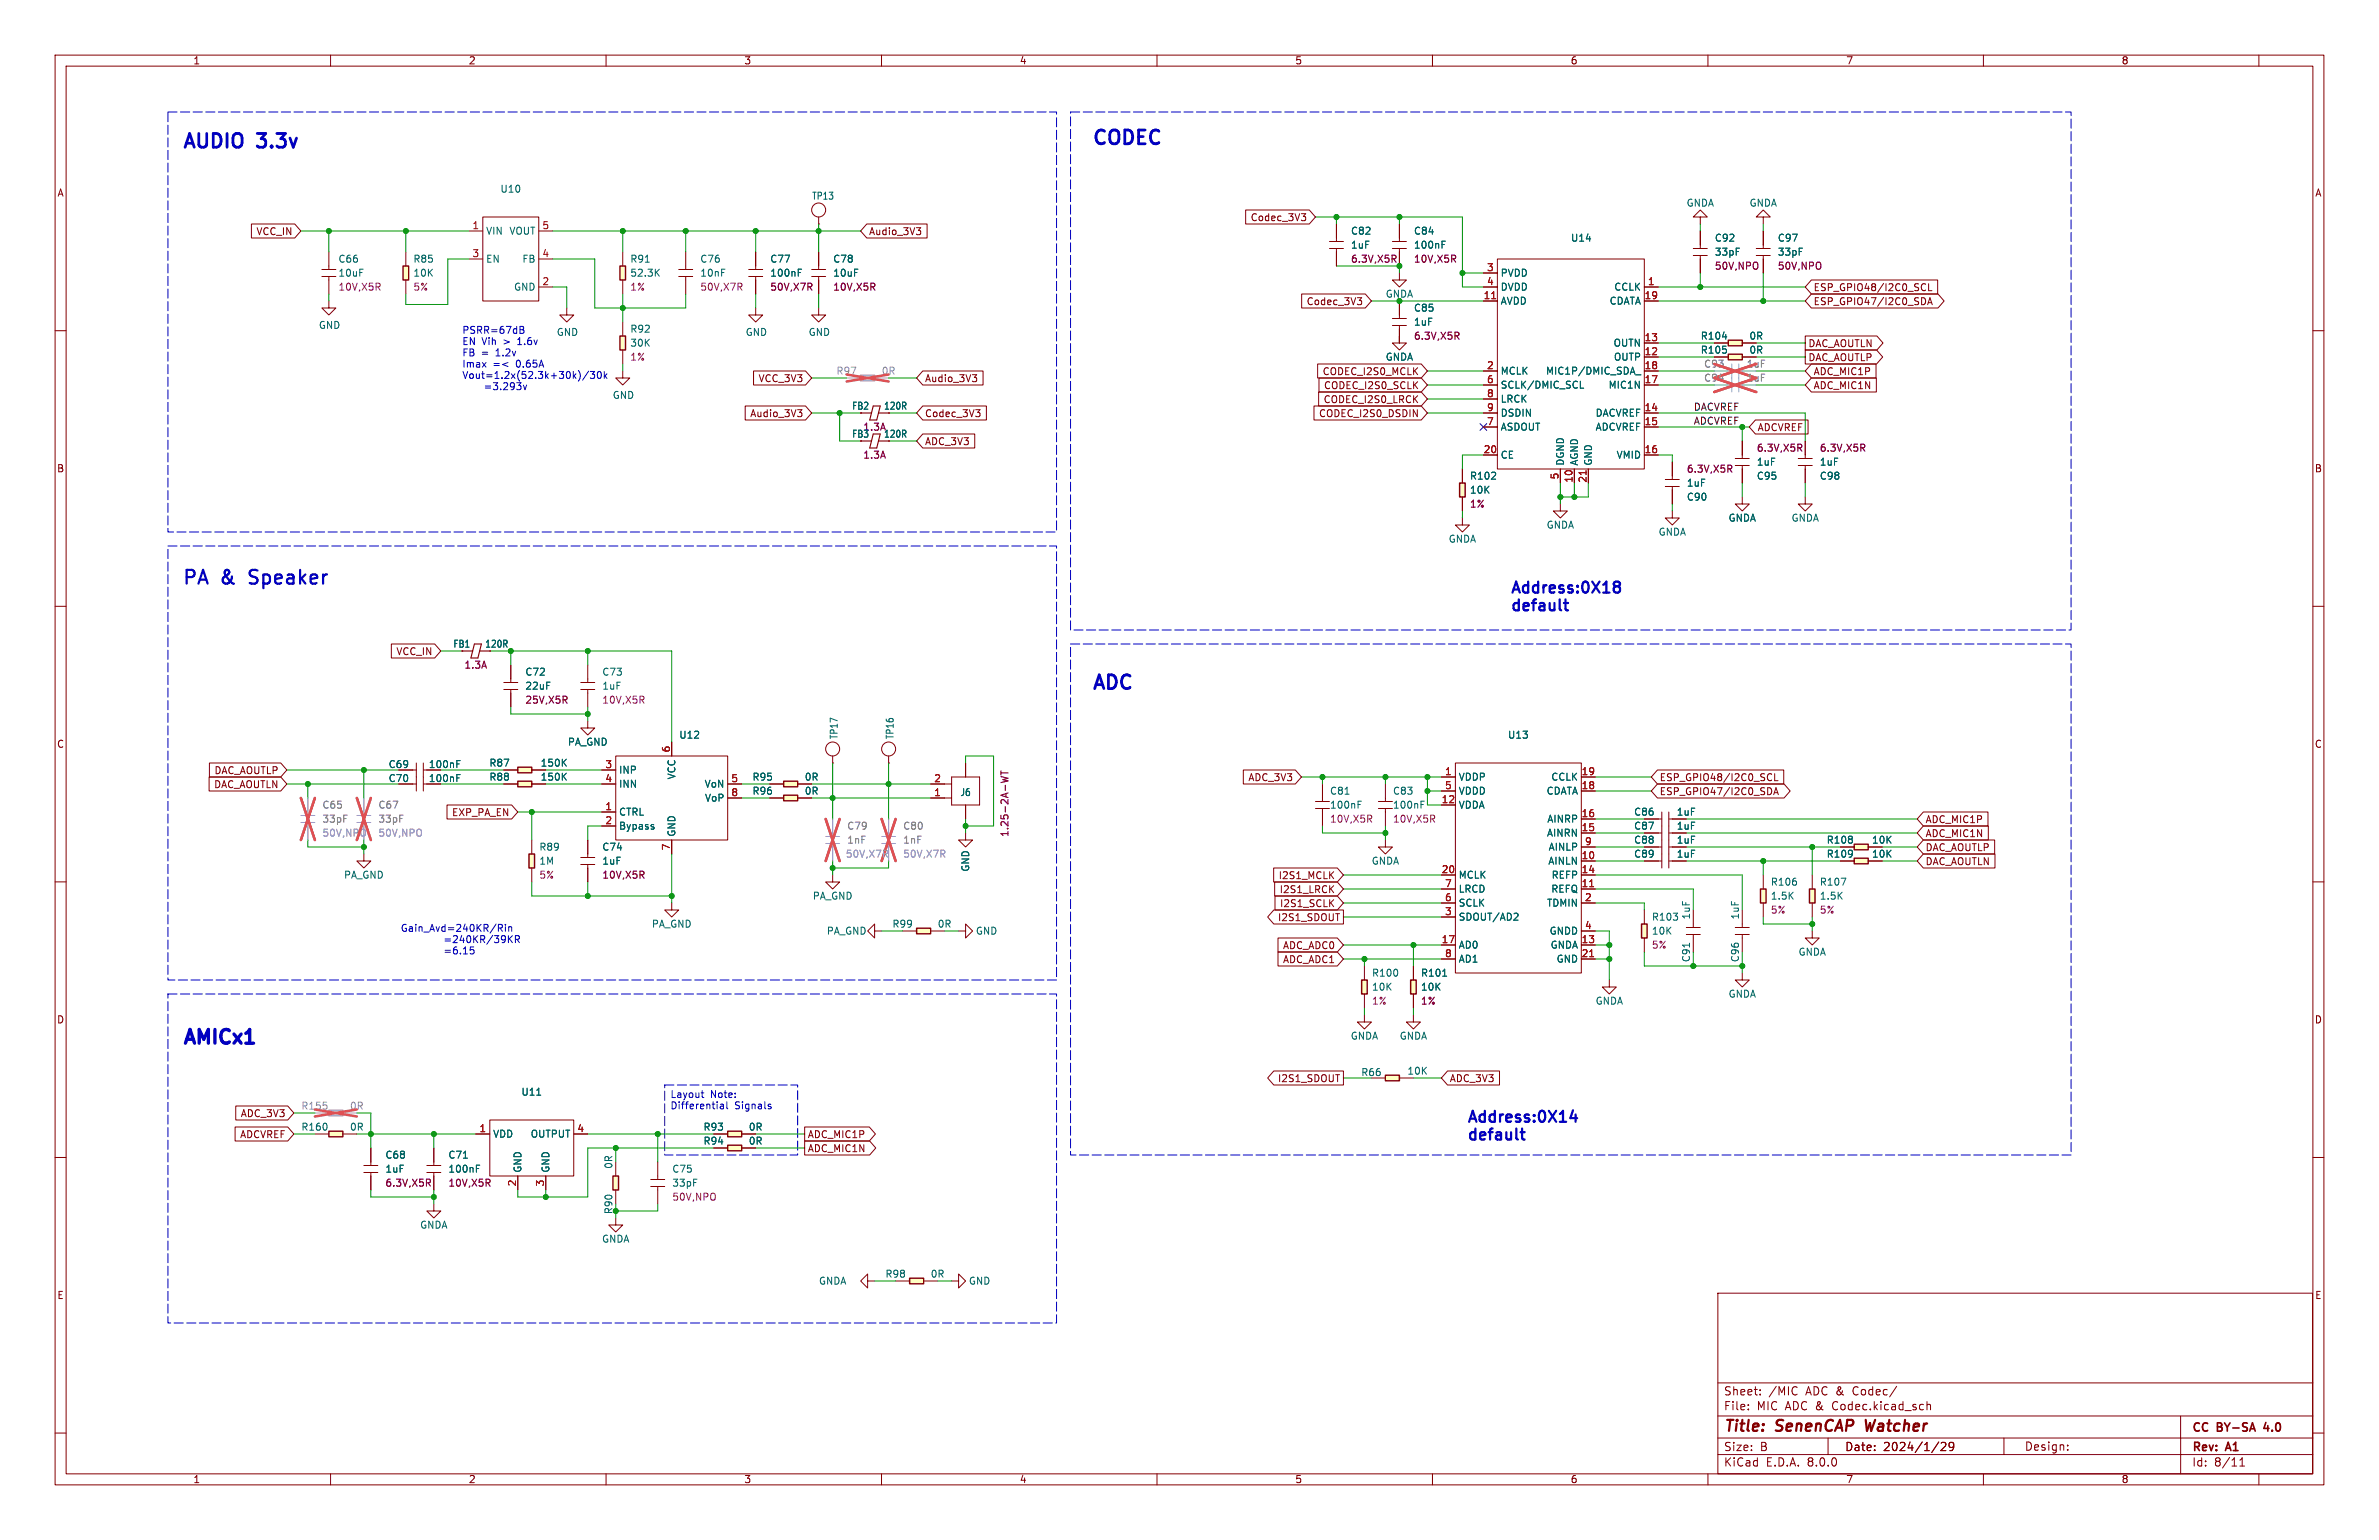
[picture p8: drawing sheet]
<svg xmlns="http://www.w3.org/2000/svg" width="432mm" height="279mm" viewBox="0 0 432 279" stroke-linecap="round" stroke-linejoin="round" font-family="sans-serif">
<defs><g id="words">
<g font-size="3.5" fill="#0000c2">
<text x="33" y="27">AUDIO</text>
<text x="47" y="27">3.3v</text>
<text x="198.1" y="26.4">CODEC</text>
<text x="33" y="106.2">PA &amp;</text>
<text x="46" y="106.2">Speaker</text>
<text x="198.1" y="125.3">ADC</text>
<text x="33" y="189.6">AMICx1</text>
</g>
<g font-size="2.8" fill="#0000c2">
<text x="274.1" y="107.8">Address:0X18</text>
<text x="274.1" y="111">default</text>
<text x="266.2" y="203.8">Address:0X14</text>
<text x="266.2" y="207">default</text>
</g>
<g font-size="2.8" fill="#840000">
<text x="312.8" y="260.3">Title:</text>
<text x="322.5" y="260.3">SenenCAP</text>
<text x="339.4" y="260.3">Watcher</text>
</g>
<g font-size="2.1" fill="#840000">
<text x="312.8" y="256.1">File:</text>
<text x="312.8" y="253.4">Sheet:</text>
<text x="318.9" y="256.1">MIC ADC &amp;</text>
<text x="321" y="253.4">/MIC</text>
<text x="327.8" y="253.4">ADC &amp;</text>
<text x="332.9" y="256.1">Codec.kicad_sch</text>
<text x="336.6" y="253.4">Codec/</text>
<text x="312.8" y="263.5">Size:</text>
<text x="319.5" y="263.5">B</text>
<text x="334.8" y="263.5">Date:</text>
<text x="341.8" y="263.5">2024/1/29</text>
<text x="367.4" y="263.4">Design:</text>
<text x="397.8" y="260.2">CC</text>
<text x="397.8" y="263.7">Rev:</text>
<text x="402.5" y="260.2">BY-SA</text>
<text x="404.2" y="263.7">A1</text>
<text x="411.6" y="260.2">4.0</text>
<text x="312.8" y="266.3">KiCad</text>
<text x="320.5" y="266.3">E.D.A.</text>
<text x="328.1" y="266.3">8.0.0</text>
<text x="397.8" y="266.3">Id:</text>
<text x="401.9" y="266.3">8/11</text>
</g>
<g font-size="1.8" fill="#840000">
<text x="35" y="11.9">1</text>
<text x="85" y="11.9">2</text>
<text x="135" y="11.9">3</text>
<text x="185" y="11.9">4</text>
<text x="235" y="11.9">5</text>
<text x="285" y="11.9">6</text>
<text x="335" y="11.9">7</text>
<text x="385" y="11.9">8</text>
<text x="10.3" y="35.9">A</text>
<text x="420.1" y="35.9">A</text>
<text x="226.9" y="40.3">Codec_3V3</text>
<text x="46.4" y="42.9">VCC_IN</text>
<text x="157.6" y="42.9">Audio_3V3</text>
<text x="329.1" y="53">ESP_GPIO48/I2C0_SCL</text>
<text x="237.1" y="55.6">Codec_3V3</text>
<text x="329.1" y="55.6">ESP_GPIO47/I2C0_SDA</text>
<text x="328.1" y="63.2">DAC_AOUTLN</text>
<text x="328.1" y="65.7">DAC_AOUTLP</text>
<text x="137.6" y="69.5">VCC_3V3</text>
<text x="167.8" y="69.5">Audio_3V3</text>
<text x="240" y="68.3">CODEC_I2S0_MCLK</text>
<text x="240.2" y="70.8">CODEC_I2S0_SCLK</text>
<text x="329.1" y="70.8">ADC_MIC1N</text>
<text x="329.1" y="68.3">ADC_MIC1P</text>
<text x="136.1" y="75.9">Audio_3V3</text>
<text x="154.6" y="74.5">FB2</text>
<text x="160.4" y="74.5">120R</text>
<text x="167.8" y="75.9">Codec_3V3</text>
<text x="239.3" y="75.9">CODEC_I2S0_DSDIN</text>
<text x="240.2" y="73.3">CODEC_I2S0_LRCK</text>
<text x="154.6" y="79.6">FB3</text>
<text x="160.4" y="79.6">120R</text>
<text x="167.8" y="81">ADC_3V3</text>
<text x="318.9" y="78.4">ADCVREF</text>
<text x="10.3" y="85.9">B</text>
<text x="420.1" y="85.9">B</text>
<text x="71.8" y="119.1">VCC_IN</text>
<text x="82.2" y="117.7">FB1</text>
<text x="88" y="117.7">120R</text>
<text x="10.3" y="135.9">C</text>
<text x="420.1" y="135.9">C</text>
<text x="38.8" y="143.2">DAC_AOUTLN</text>
<text x="38.8" y="140.7">DAC_AOUTLP</text>
<text x="77.7" y="142.1">100nF</text>
<text x="77.7" y="139.5">100nF</text>
<text x="226.5" y="141.9">ADC_3V3</text>
<text x="301.2" y="141.9">ESP_GPIO48/I2C0_SCL</text>
<text x="81.9" y="148.3">EXP_PA_EN</text>
<text x="301.2" y="144.5">ESP_GPIO47/I2C0_SDA</text>
<text x="349.4" y="149.5">ADC_MIC1P</text>
<text x="349.4" y="152.1">ADC_MIC1N</text>
<text x="349.4" y="154.6">DAC_AOUTLP</text>
<text x="232" y="159.7">I2S1_MCLK</text>
<text x="349.4" y="157.2">DAC_AOUTLN</text>
<text x="231.9" y="167.3">I2S1_SDOUT</text>
<text x="232.2" y="162.2">I2S1_LRCK</text>
<text x="232.2" y="164.8">I2S1_SCLK</text>
<text x="232.8" y="172.4">ADC_ADC0</text>
<text x="232.8" y="174.9">ADC_ADC1</text>
<text x="10.3" y="185.9">D</text>
<text x="420.1" y="185.9">D</text>
<text x="231.9" y="196.5">I2S1_SDOUT</text>
<text x="263.1" y="196.5">ADC_3V3</text>
<text x="43.6" y="202.9">ADC_3V3</text>
<text x="43.5" y="206.7">ADCVREF</text>
<text x="146.5" y="209.2">ADC_MIC1N</text>
<text x="146.5" y="206.7">ADC_MIC1P</text>
<text x="10.3" y="235.9">E</text>
<text x="420.1" y="235.9">E</text>
<text x="35" y="269.3">1</text>
<text x="85" y="269.3">2</text>
<text x="135" y="269.3">3</text>
<text x="185" y="269.3">4</text>
<text x="235" y="269.3">5</text>
<text x="285" y="269.3">6</text>
<text x="335" y="269.3">7</text>
<text x="385" y="269.3">8</text>
</g>
<g font-size="1.8" fill="#006464">
<text x="90.7" y="35.2">U10</text>
<text x="147.3" y="36.4">TP13</text>
<text x="306" y="37.7">GNDA</text>
<text x="317.5" y="37.7">GNDA</text>
<text x="61.3" y="47.9">C66</text>
<text x="74.9" y="47.9">R85</text>
<text x="88.1" y="42.8">VIN</text>
<text x="88.1" y="47.9">EN</text>
<text x="92.4" y="42.8">VOUT</text>
<text x="94.7" y="47.9">FB</text>
<text x="114.3" y="47.9">R91</text>
<text x="127" y="47.9">C76</text>
<text x="139.7" y="47.9">C77</text>
<text x="151.1" y="47.9">C78</text>
<text x="245.1" y="45.3">1uF</text>
<text x="245.1" y="42.8">C82</text>
<text x="256.6" y="42.8">C84</text>
<text x="256.6" y="45.3">100nF</text>
<text x="285" y="44">U14</text>
<text x="311.2" y="44">C92</text>
<text x="311.2" y="46.6">33pF</text>
<text x="322.6" y="44">C97</text>
<text x="322.6" y="46.6">33pF</text>
<text x="61.3" y="50.4">10uF</text>
<text x="74.9" y="50.4">10K</text>
<text x="93.2" y="52.9">GND</text>
<text x="114.3" y="50.4">52.3K</text>
<text x="127" y="50.4">10nF</text>
<text x="139.7" y="50.4">100nF</text>
<text x="151.1" y="50.4">10uF</text>
<text x="272.3" y="50.4">PVDD</text>
<text x="272.3" y="52.9">DVDD</text>
<text x="292.9" y="52.9">CCLK</text>
<text x="57.8" y="59.9">GND</text>
<text x="251.4" y="54.2">GNDA</text>
<text x="256.6" y="56.7">C85</text>
<text x="256.6" y="59.3">1uF</text>
<text x="272.3" y="55.5">AVDD</text>
<text x="292.1" y="55.5">CDATA</text>
<text x="101" y="61.1">GND</text>
<text x="114.3" y="60.6">R92</text>
<text x="114.3" y="63.1">30K</text>
<text x="135.3" y="61.1">GND</text>
<text x="146.7" y="61.1">GND</text>
<text x="251.4" y="65.6">GNDA</text>
<text x="292.8" y="63.1">OUTN</text>
<text x="292.8" y="65.6">OUTP</text>
<text x="308.6" y="61.8">R104</text>
<text x="308.6" y="64.4">R105</text>
<text x="317.4" y="61.8">0R</text>
<text x="317.4" y="64.4">0R</text>
<text x="272.3" y="68.2">MCLK</text>
<text x="272.3" y="70.7">SCLK/DMIC_SCL</text>
<text x="280.5" y="68.2">MIC1P/DMIC_SDA_</text>
<text x="291.9" y="70.7">MIC1N</text>
<text x="111.1" y="72.6">GND</text>
<text x="272.3" y="73.3">LRCK</text>
<text x="272.3" y="75.8">DSDIN</text>
<text x="289.5" y="75.8">DACVREF</text>
<text x="272.3" y="83.4">CE</text>
<text x="272.3" y="78.3">ASDOUT</text>
<text x="289.5" y="78.3">ADCVREF</text>
<text x="293.3" y="83.4">VMID</text>
<text x="266.7" y="87.2">R102</text>
<text x="266.7" y="89.8">10K</text>
<text x="284.1" y="84.6" transform="rotate(-90 284.1 84.6)">DGND</text>
<text x="286.6" y="84.6" transform="rotate(-90 286.6 84.6)">AGND</text>
<text x="289.2" y="84.6" transform="rotate(-90 289.2 84.6)">GND</text>
<text x="306.1" y="88.5">1uF</text>
<text x="318.8" y="87.2">C95</text>
<text x="318.8" y="84.7">1uF</text>
<text x="330.2" y="87.2">C98</text>
<text x="330.2" y="84.7">1uF</text>
<text x="306.1" y="91">C90</text>
<text x="313.6" y="94.8">GNDA</text>
<text x="325.1" y="94.8">GNDA</text>
<text x="262.8" y="98.7">GNDA</text>
<text x="280.6" y="96.1">GNDA</text>
<text x="300.9" y="97.4">GNDA</text>
<text x="95.3" y="122.8">C72</text>
<text x="95.3" y="125.3">22uF</text>
<text x="109.2" y="125.3">1uF</text>
<text x="109.2" y="122.8">C73</text>
<text x="103" y="135.5">PA_GND</text>
<text x="123.2" y="134.2">U12</text>
<text x="152.2" y="134.2" transform="rotate(-90 152.2 134.2)">TP17</text>
<text x="162.4" y="134.2" transform="rotate(-90 162.4 134.2)">TP16</text>
<text x="273.6" y="134.2">U13</text>
<text x="70.4" y="142.1">C70</text>
<text x="70.4" y="139.5">C69</text>
<text x="88.7" y="141.8">R88</text>
<text x="88.7" y="139.3">R87</text>
<text x="98" y="141.8">150K</text>
<text x="98" y="139.3">150K</text>
<text x="112.3" y="140.6">INP</text>
<text x="112.3" y="143.1">INN</text>
<text x="122.8" y="141.5" transform="rotate(-90 122.8 141.5)">VCC</text>
<text x="127.8" y="143.1">VoN</text>
<text x="136.5" y="141.8">R95</text>
<text x="146" y="141.8">0R</text>
<text x="264.7" y="141.8">VDDP</text>
<text x="281.5" y="141.8">CCLK</text>
<text x="112.3" y="148.2">CTRL</text>
<text x="127.9" y="145.6">VoP</text>
<text x="136.5" y="144.4">R96</text>
<text x="146" y="144.4">0R</text>
<text x="174.2" y="144.6">J6</text>
<text x="241.3" y="146.9">100nF</text>
<text x="241.3" y="144.4">C81</text>
<text x="252.7" y="146.9">100nF</text>
<text x="252.7" y="144.4">C83</text>
<text x="264.7" y="146.9">VDDA</text>
<text x="264.7" y="144.4">VDDD</text>
<text x="280.6" y="144.4">CDATA</text>
<text x="280.7" y="149.5">AINRP</text>
<text x="296.5" y="148.2">C86</text>
<text x="304.2" y="148.2">1uF</text>
<text x="97.8" y="154.5">R89</text>
<text x="109.2" y="154.5">C74</text>
<text x="112.3" y="150.7">Bypass</text>
<text x="122.8" y="151.9" transform="rotate(-90 122.8 151.9)">GND</text>
<text x="280.7" y="152">AINRN</text>
<text x="281" y="154.5">AINLP</text>
<text x="296.5" y="150.7">C87</text>
<text x="296.5" y="155.8">C89</text>
<text x="296.5" y="153.3">C88</text>
<text x="304.2" y="150.7">1uF</text>
<text x="304.2" y="155.8">1uF</text>
<text x="304.2" y="153.3">1uF</text>
<text x="331.5" y="153.3">R108</text>
<text x="331.5" y="155.8">R109</text>
<text x="339.7" y="153.3">10K</text>
<text x="339.7" y="155.8">10K</text>
<text x="62.3" y="159.6">PA_GND</text>
<text x="97.8" y="157.1">1M</text>
<text x="109.2" y="157.1">1uF</text>
<text x="176.1" y="158.2" transform="rotate(-90 176.1 158.2)">GND</text>
<text x="248.9" y="157.1">GNDA</text>
<text x="264.7" y="159.6">MCLK</text>
<text x="280.9" y="157.1">AINLN</text>
<text x="281.5" y="159.6">REFP</text>
<text x="321.3" y="160.9">R106</text>
<text x="330.2" y="160.9">R107</text>
<text x="147.4" y="163.4">PA_GND</text>
<text x="264.7" y="167.2">SDOUT/AD2</text>
<text x="264.7" y="164.7">SCLK</text>
<text x="264.7" y="162.2">LRCD</text>
<text x="280.7" y="164.7">TDMIN</text>
<text x="281.5" y="162.2">REFQ</text>
<text x="299.7" y="167.2">R103</text>
<text x="306.9" y="166.9" transform="rotate(-90 306.9 166.9)">1uF</text>
<text x="315.8" y="166.9" transform="rotate(-90 315.8 166.9)">1uF</text>
<text x="321.3" y="163.4">1.5K</text>
<text x="330.2" y="163.4">1.5K</text>
<text x="118.2" y="168.5">PA_GND</text>
<text x="150" y="169.8">PA_GND</text>
<text x="161.9" y="168.5">R99</text>
<text x="170.1" y="168.5">0R</text>
<text x="177" y="169.8">GND</text>
<text x="264.7" y="172.3">AD0</text>
<text x="281.2" y="169.8">GNDD</text>
<text x="281.4" y="172.3">GNDA</text>
<text x="299.7" y="169.8">10K</text>
<text x="326.3" y="173.6">GNDA</text>
<text x="248.9" y="177.4">R100</text>
<text x="248.9" y="179.9">10K</text>
<text x="257.8" y="177.4">R101</text>
<text x="257.8" y="179.9">10K</text>
<text x="264.7" y="174.9">AD1</text>
<text x="282.4" y="174.9">GND</text>
<text x="306.9" y="174.7" transform="rotate(-90 306.9 174.7)">C91</text>
<text x="315.8" y="174.7" transform="rotate(-90 315.8 174.7)">C96</text>
<text x="289.5" y="182.5">GNDA</text>
<text x="313.6" y="181.2">GNDA</text>
<text x="245.1" y="188.8">GNDA</text>
<text x="254" y="188.8">GNDA</text>
<text x="247" y="195.4">R66</text>
<text x="255.4" y="195.2">10K</text>
<text x="94.5" y="199">U11</text>
<text x="54.6" y="205.3">R160</text>
<text x="63.4" y="205.3">0R</text>
<text x="89.4" y="206.6">VDD</text>
<text x="96.2" y="206.6">OUTPUT</text>
<text x="127.6" y="207.9">R94</text>
<text x="127.6" y="205.3">R93</text>
<text x="135.8" y="207.9">0R</text>
<text x="135.8" y="205.3">0R</text>
<text x="69.9" y="213">1uF</text>
<text x="69.9" y="210.4">C68</text>
<text x="81.3" y="213">100nF</text>
<text x="81.3" y="210.4">C71</text>
<text x="94.8" y="212.9" transform="rotate(-90 94.8 212.9)">GND</text>
<text x="99.9" y="212.9" transform="rotate(-90 99.9 212.9)">GND</text>
<text x="111.4" y="212.2" transform="rotate(-90 111.4 212.2)">0R</text>
<text x="121.9" y="213">C75</text>
<text x="121.9" y="215.5">33pF</text>
<text x="76.2" y="223.1">GNDA</text>
<text x="109.2" y="225.7">GNDA</text>
<text x="148.5" y="233.3">GNDA</text>
<text x="160.6" y="232">R98</text>
<text x="168.8" y="232">0R</text>
<text x="175.8" y="233.3">GND</text>
</g>
<g font-size="1.8" fill="#a90000">
<text x="85.7" y="41.7">1</text>
<text x="98.4" y="41.7">5</text>
<text x="85.7" y="46.7">3</text>
<text x="98.4" y="46.7">4</text>
<text x="98.4" y="51.8">2</text>
<text x="269.8" y="49.3">3</text>
<text x="269.8" y="51.8">4</text>
<text x="299" y="51.8">1</text>
<text x="269.2" y="54.4">11</text>
<text x="298.4" y="54.4">19</text>
<text x="298.4" y="64.5">12</text>
<text x="298.4" y="62">13</text>
<text x="269.8" y="67.1">2</text>
<text x="269.8" y="69.6">6</text>
<text x="298.4" y="69.6">17</text>
<text x="298.4" y="67.1">18</text>
<text x="269.8" y="77.2">7</text>
<text x="269.8" y="72.1">8</text>
<text x="269.8" y="74.7">9</text>
<text x="298.4" y="74.7">14</text>
<text x="298.4" y="77.2">15</text>
<text x="269.2" y="82.3">20</text>
<text x="298.4" y="82.3">16</text>
<text x="283" y="87.1" transform="rotate(-90 283 87.1)">5</text>
<text x="285.5" y="87.7" transform="rotate(-90 285.5 87.7)">10</text>
<text x="288" y="87.7" transform="rotate(-90 288 87.7)">21</text>
<text x="121.7" y="136.6" transform="rotate(-90 121.7 136.6)">6</text>
<text x="109.8" y="139.4">3</text>
<text x="109.8" y="142">4</text>
<text x="132.6" y="142">5</text>
<text x="169.5" y="142">2</text>
<text x="262.2" y="140.7">1</text>
<text x="262.2" y="143.3">5</text>
<text x="287" y="143.3">18</text>
<text x="287" y="140.7">19</text>
<text x="109.8" y="147.1">1</text>
<text x="109.8" y="149.6">2</text>
<text x="132.6" y="144.5">8</text>
<text x="169.5" y="144.5">1</text>
<text x="261.6" y="145.8">12</text>
<text x="287" y="148.3">16</text>
<text x="121.7" y="154.4" transform="rotate(-90 121.7 154.4)">7</text>
<text x="287" y="156">10</text>
<text x="287" y="150.9">15</text>
<text x="287.6" y="153.4">9</text>
<text x="261.6" y="158.5">20</text>
<text x="262.2" y="161">7</text>
<text x="287" y="161">11</text>
<text x="287" y="158.5">14</text>
<text x="262.2" y="166.1">3</text>
<text x="262.2" y="163.6">6</text>
<text x="287.6" y="163.6">2</text>
<text x="261.6" y="171.2">17</text>
<text x="262.2" y="173.7">8</text>
<text x="287" y="171.2">13</text>
<text x="287" y="173.7">21</text>
<text x="287.6" y="168.7">4</text>
<text x="86.9" y="205.5">1</text>
<text x="104.7" y="205.5">4</text>
<text x="93.7" y="215.3" transform="rotate(-90 93.7 215.3)">2</text>
<text x="98.8" y="215.3" transform="rotate(-90 98.8 215.3)">3</text>
</g>
<g font-size="1.8" fill="#840084">
<text x="245.1" y="47.9">6.3V,X5R</text>
<text x="256.6" y="47.9">10V,X5R</text>
<text x="61.3" y="52.9">10V,X5R</text>
<text x="74.9" y="52.9">5%</text>
<text x="114.3" y="52.9">1%</text>
<text x="127" y="52.9">50V,X7R</text>
<text x="139.7" y="52.9">50V,X7R</text>
<text x="151.1" y="52.9">10V,X5R</text>
<text x="311.2" y="49.1">50V,NPO</text>
<text x="322.6" y="49.1">50V,NPO</text>
<text x="114.3" y="65.6">1%</text>
<text x="256.6" y="61.8">6.3V,X5R</text>
<text x="156.6" y="83.4">1.3A</text>
<text x="156.6" y="78.3">1.3A</text>
<text x="318.8" y="82.1">6.3V,X5R</text>
<text x="330.2" y="82.1">6.3V,X5R</text>
<text x="306.1" y="86">6.3V,X5R</text>
<text x="266.7" y="92.3">1%</text>
<text x="84.2" y="121.5">1.3A</text>
<text x="95.3" y="127.9">25V,X5R</text>
<text x="109.2" y="127.9">10V,X5R</text>
<text x="241.3" y="149.5">10V,X5R</text>
<text x="252.7" y="149.5">10V,X5R</text>
<text x="183.2" y="151.9" transform="rotate(-90 183.2 151.9)">1.25-2A-WT</text>
<text x="97.8" y="159.6">5%</text>
<text x="109.2" y="159.6">10V,X5R</text>
<text x="321.3" y="166">5%</text>
<text x="330.2" y="166">5%</text>
<text x="299.7" y="172.3">5%</text>
<text x="248.9" y="182.5">1%</text>
<text x="257.8" y="182.5">1%</text>
<text x="69.9" y="215.5">6.3V,X5R</text>
<text x="81.3" y="215.5">10V,X5R</text>
<text x="121.9" y="218">50V,NPO</text>
</g>
<g font-size="1.8" fill="#0000c2">
<text x="83.8" y="60.6">PSRR=67dB</text>
<text x="83.8" y="62.7">EN Vih</text>
<text x="83.8" y="64.7">FB</text>
<text x="87.3" y="64.7">=</text>
<text x="90.1" y="64.7">1.2v</text>
<text x="91.5" y="62.7">&gt;</text>
<text x="94.2" y="62.7">1.6v</text>
<text x="83.8" y="66.8">Imax</text>
<text x="83.8" y="68.8">Vout=1.2x(52.3k+30k)/30k</text>
<text x="88.5" y="70.9">=3.293v</text>
<text x="89.5" y="66.8">=&lt;</text>
<text x="93.8" y="66.8">0.65A</text>
<text x="72.6" y="169.1">Gain_Avd=240KR/Rin</text>
<text x="82" y="171.2">=240KR/39KR</text>
<text x="82" y="173.2">=6.15</text>
<text x="121.6" y="199.5">Layout</text>
<text x="121.6" y="201.6">Differential</text>
<text x="128.9" y="199.5">Note:</text>
<text x="133.4" y="201.6">Signals</text>
</g>
<g font-size="1.8" fill="#989898">
<text x="151.7" y="68.2">R97</text>
<text x="159.9" y="68.2">0R</text>
<text x="309.2" y="66.9">C93</text>
<text x="309.2" y="69.4">C94</text>
<text x="316.9" y="66.9">1uF</text>
<text x="316.9" y="69.4">1uF</text>
<text x="58.4" y="146.9">C65</text>
<text x="58.4" y="149.5">33pF</text>
<text x="68.6" y="146.9">C67</text>
<text x="68.6" y="149.5">33pF</text>
<text x="153.7" y="153.3">1nF</text>
<text x="153.7" y="150.7">C79</text>
<text x="163.8" y="153.3">1nF</text>
<text x="163.8" y="150.7">C80</text>
<text x="54.6" y="201.5">R155</text>
<text x="63.4" y="201.5">0R</text>
</g>
<g font-size="1.8" fill="#0f0f0f">
<text x="307.3" y="74.6">DACVREF</text>
<text x="307.3" y="77.1">ADCVREF</text>
</g>
<g font-size="1.8" fill="#a1a1a1">
<text x="58.4" y="152">50V,NPO</text>
<text x="68.6" y="152">50V,NPO</text>
<text x="153.4" y="155.8">50V,X7R</text>
<text x="163.8" y="155.8">50V,X7R</text>
</g>
<text font-size="1.8" fill="#009600" x="111.4" y="220.4" transform="rotate(-90 111.4 220.4)">R90</text>
</g></defs>
<g fill="none" stroke="#840000" stroke-width=".18">
<path d="M10 10h411.8v259.4h-411.8zM12 12h407.8v255.4h-407.8zM60 10v2M110 10v2M160 10v2M210 10v2M260 10v2M310 10v2M360 10v2M410 10v2M10 60h2M419.8 60h2"/>
<path d="M10 110h2M419.8 110h2M91.4 125.1h2.6M91.4 123.8h2.6M92.7 120.7v3.1M92.7 125.1v3.2M106.7 130.8v1.3h1.2l-1.2 1.3-1.3-1.3h1.3M10 160h2M419.8 160h2M10 210h2M419.8 210h2M311.8 234.6h107.9v32.8h-107.9z"/>
<path d="M10 260h2M311.8 256.9h108M311.8 250.9h108M317.3 255.6v.2M317.3 254.9v.1M319.5 252.9v.2M319.5 252.2v.1M325.9 251.6l.3 .1M326.2 252.9l-.3 .2M344.3 251.5l-1.3 1.9M349.8 254.3v1.5M349.8 254.9l.2-.1 .3 .1 .1 .9"/>
<path d="M395.8 256.9v4M419.8 260h2M60 267.4v2M110 267.4v2M160 267.4v2M210 267.4v2M260 267.4v2M310 267.4v2M311.8 263.9h108M311.8 260.9h108M331.8 260.9v3M351.9 261.6l-1.3 1.9"/>
<path d="M352.3 261.8l.6-.1 .2 .1 .1 .3-.9 1.1h.9M354.6 262.3l-.3 .3h-.3l-.2-.3 .1-.5 .4-.1 .2 .1a.99 .99 0 0 1-.3 1.4h-.3M360 267.4v2M363.7 260.9v2.9M375.3 263v.1M375.3 262.2v.1M395.8 260.9v6.5M406.5 266h.9M406.5 264.9l.5-.4v1.5M410 267.4v2"/>
</g>
<path d="M338.6 257.6l.3 2 .5-1.4" fill="none" stroke="#840000" stroke-width=".4"/>
<path d="M411.3 258.1l-.4 1h.9" fill="none" stroke="#840000" stroke-width=".3"/>
<path d="M54.6 149.2h2.5M54.6 148h2.5M55.9 144.8v3.2M55.9 149.2v3.2" fill="none" stroke="#a1a1a1" stroke-width=".18"/>
<path d="M54.6 144.8l2.5 7.6M57.1 144.8l-2.5 7.6" fill="none" stroke="#e65255" stroke-width=".46"/>
<path d="M102.5 127l.4 .6M102.9 126.4v.5" fill="none" stroke="#840084" stroke-width=".18"/>
<path d="M94 141.7h2.5v1h-2.5z" fill="#ffffc2"/>
<path d="M94 141.7h2.5v1h-2.5z" fill="none" stroke="#840000" stroke-width=".25"/>
<path d="M91.4 142.2h2.6M96.5 142.2h2.6" fill="none" stroke="#840000" stroke-width=".18"/>
<path d="M102.2 140.8l.6 .7M102.8 140.3l-.7 .7" fill="none" stroke="#006464" stroke-width=".18"/>
<path d="M311.1 67.3h3.2M311.1 69.9h3.2M314.3 66v5.1M315.6 66v5.1M315.6 67.3h3.2M315.6 69.9h3.2" fill="none" stroke="#a1a1a1" stroke-width=".18"/>
<path d="M311.1 66l7.7 2.6-7.7 2.5M318.8 66l-7.7 2.6 7.7 2.5" fill="none" stroke="#e65255" stroke-width=".46"/>
<path d="M94 139.2h2.5v1h-2.5z" fill="#ffffc2"/>
<path d="M94 139.2h2.5v1h-2.5z" fill="none" stroke="#840000" stroke-width=".25"/>
<g fill="none" stroke="#840000" stroke-width=".18">
<path d="M72.4 139.7h3.2M75.6 138.4v5.1M76.8 139.7h.7M76.8 138.4v5.1M91.4 139.7h2.6M96.5 139.7h2.6M264.2 138.4h22.8v38.1h-22.8zM72.4 142.2h3.2M76.8 142.2h.7M261.6 141h2.6M261.6 146.1h2.6M261.6 158.8h2.6"/>
<path d="M261.6 143.5h2.6M287 141h2.6M287 156.2h2.6M287 158.8h2.6M287 151.1h2.6M287 148.6h2.6M287 143.5h2.6M287 153.7h2.6M298.4 151.1h3.2M298.4 148.6h3.2M301.6 147.3v5.1M302.9 151.1h3.2"/>
<path d="M302.9 148.6h3.2M302.9 147.3v5.1M158.7 168.9v-1.3l-1.2 1.3 1.2 1.3v-1.3h1.3M174 168.9h1.3v-1.3l1.2 1.3-1.2 1.3v-1.3M261.6 161.3h2.6M261.6 171.5h2.6M261.6 163.8h2.6M261.6 166.4h2.6M261.6 174h2.6M287 161.3h2.6M287 171.5h2.6M287 163.8h2.6"/>
<path d="M287 168.9h2.6M287 174h2.6M292.1 177.8v1.3h1.3l-1.3 1.2-1.3-1.2h1.3"/>
</g>
<path d="M82.9 138.6h.4M82.9 138h.6M102.2 138.3l.6 .7M102.8 137.7l-.7 .8M82.9 141.1h.4M82.9 140.5h.6M275.3 165.7l.2 .2v.3l-.8 .7h.8" fill="none" stroke="#006464" stroke-width=".18"/>
<path d="M64.8 149.2h2.5M64.8 148h2.5M66 144.8v3.2M66 149.2v3.2M160 153h2.6M160 151.8h2.6M161.3 148.6v3.2M161.3 153v3.2M171.1 154.9l.4 .6M171.4 154.4v.4" fill="none" stroke="#a1a1a1" stroke-width=".18"/>
<path d="M64.8 144.8l2.5 7.6M67.3 144.8l-2.5 7.6M160 148.6l2.6 7.6M162.6 148.6l-2.6 7.6" fill="none" stroke="#e65255" stroke-width=".46"/>
<path d="M288.5 160.9h.8M288.5 173.6h.8" fill="none" stroke="#a90000" stroke-width=".18"/>
<path d="M166.4 168.4h2.5v1h-2.5z" fill="#ffffc2"/>
<path d="M166.4 168.4h2.5v1h-2.5z" fill="none" stroke="#840000" stroke-width=".25"/>
<g fill="none" stroke="#840000" stroke-width=".18">
<path d="M315 83.2h2.5M315 84.5h2.5M316.2 80v3.2M316.2 84.5v3.1M151.1 138.4h.1M151.1 137.2v1.2M161.3 138.4h.1M161.3 137.2v1.2M175.3 151.1v1.3h1.2l-1.2 1.3-1.3-1.3h1.3M163.8 168.9h2.6M168.9 168.9h2.5M316.2 176.5v1.3h1.3l-1.3 1.3-1.2-1.3h1.2"/>
<path d="M66 212.7h2.6M66 211.5h2.6M67.3 208.3v3.2M67.3 212.7v3.2"/>
<circle cx="151.1" cy="135.9" r="1.27"/>
<circle cx="161.3" cy="135.9" r="1.27"/>
</g>
<path d="M326.6 81.3l.4 .6M326.8 80.6l.2 .2v.3l-.2 .2M77.7 214.6l.4 .6M77.9 213.9l.2 .3v.3l-.2 .1" fill="none" stroke="#840084" stroke-width=".18"/>
<path d="M142.2 141.7h2.6v1h-2.6z" fill="#ffffc2"/>
<path d="M142.2 141.7h2.6v1h-2.6z" fill="none" stroke="#840000" stroke-width=".25"/>
<path d="M139.7 142.2h2.5M144.8 142.2h2.5M151.1 158.8v1.2h1.3l-1.3 1.3-1.2-1.3h1.2" fill="none" stroke="#840000" stroke-width=".18"/>
<path d="M149.9 153h2.5M149.9 151.8h2.5M151.1 148.6v3.2M151.1 153v3.2M160.7 154.9l.4 .6M161 154.4v.4" fill="none" stroke="#a1a1a1" stroke-width=".18"/>
<path d="M149.9 148.6l2.5 7.6M152.4 148.6l-2.5 7.6" fill="none" stroke="#e65255" stroke-width=".46"/>
<path d="M251.5 195.1h2.5v1h-2.5z" fill="#ffffc2"/>
<path d="M251.5 195.1h2.5v1h-2.5z" fill="none" stroke="#840000" stroke-width=".25"/>
<path d="M248.9 195.6h2.6M254 195.6h2.5" fill="none" stroke="#840000" stroke-width=".18"/>
<path d="M256 177.8h1v2.5h-1z" fill="#ffffc2"/>
<path d="M256 177.8h1v2.5h-1z" fill="none" stroke="#840000" stroke-width=".25"/>
<path d="M256.5 175.3v2.5M247.6 184.2v1.2h1.3l-1.3 1.3-1.2-1.3h1.2M256.5 184.2v1.2h1.3l-1.3 1.3-1.2-1.3h1.2M256.5 180.3v2.6" fill="none" stroke="#840000" stroke-width=".18"/>
<path d="M261.9 177.1h.7" fill="none" stroke="#006464" stroke-width=".18"/>
<path d="M142.2 144.3h2.6v1h-2.6z" fill="#ffffc2"/>
<path d="M142.2 144.3h2.6v1h-2.6z" fill="none" stroke="#840000" stroke-width=".25"/>
<g fill="none" stroke="#840000" stroke-width=".18">
<path d="M148.6 39.4v1.2M58.4 50.2h2.6M58.4 48.9h2.6M59.7 45.7v3.2M59.7 50.2v3.1M148.6 40.6h.1M241.3 45.1h2.5M241.3 43.8h2.5M242.6 40.6v3.2M242.6 45.1v3.2M109.2 139.7h2.6M111.8 137.2h20.3v15.2h-20.3z"/>
<path d="M121.9 134.6v2.6M175.3 138.4v2.6M105.4 156.8h2.5M105.4 155.6h2.5M106.7 152.4v3.2M106.7 156.8v3.2M109.2 147.3h2.6M109.2 149.9h2.6M109.2 142.2h2.6M121.9 152.4v2.5M132.1 144.8h2.5M132.1 142.2h2.5"/>
<path d="M139.7 144.8h2.5M144.8 144.8h2.5M168.9 144.8h3.8M168.9 142.2h3.8M172.7 141h5.1v5.1h-5.1zM175.3 146.1v2.5M250.2 146.7h2.5M250.2 145.4h2.5M251.5 142.2v3.2M251.5 146.7v3.2M121.9 163.8v1.3h1.3l-1.3 1.3-1.3-1.3h1.3"/>
<circle cx="148.6" cy="38.1" r="1.27"/>
</g>
<path d="M83.8 118.1h2M86.1 116.8h1.3l-.7 2.6h-1.2zM87.1 118.1h1.8" fill="none" stroke="#840000" stroke-width=".2"/>
<path d="M118.5 150l.2 .2-.2 .2M118.5 149.6l.2 .1M257.9 146h.4M257.9 145.4h.6" fill="none" stroke="#006464" stroke-width=".18"/>
<path d="M68.6 52l.4 .6M68.9 51.5v.4M253 47l.4 .6M253.1 46.3l.3 .2-.1 .3-.2 .2M181.7 139.9v.7M116.5 158.7l.4 .6M116.8 158.2v.4M181.7 140.9l1.3 .3-1 .2 1 .3-1.3 .3M181.7 140.2h1.3M260 148.6l.4 .6M260.3 148v.4" fill="none" stroke="#840084" stroke-width=".18"/>
<path d="M112.5 48.3h1v2.5h-1z" fill="#ffffc2"/>
<path d="M112.5 48.3h1v2.5h-1z" fill="none" stroke="#840000" stroke-width=".25"/>
<path d="M113 45.7v2.6M113 50.8v2.5M123.2 50.2h2.5M123.2 48.9h2.5M124.5 45.7v3.2M124.5 50.2v3.1M254 61v1.2h1.3l-1.3 1.3-1.3-1.3h1.3" fill="none" stroke="#840000" stroke-width=".18"/>
<path d="M117.1 47.6h.8M119.1 49.4l.6 .7M119.7 48.8l-.8 .8" fill="none" stroke="#006464" stroke-width=".18"/>
<path d="M134.2 52l.5 .6M134.6 51.5v.4" fill="none" stroke="#840084" stroke-width=".18"/>
<path d="M73.2 48.3h1v2.5h-1z" fill="#ffffc2"/>
<path d="M73.2 48.3h1v2.5h-1z" fill="none" stroke="#840000" stroke-width=".25"/>
<path d="M73.7 45.7v2.6M73.7 50.8v2.5M252.7 59.1h2.6M252.7 57.8h2.6M254 49.5v1.3h1.3l-1.3 1.3-1.3-1.3h1.3M254 54.6v3.2M254 59.1v3.1M238.8 146.7h2.5M238.8 145.4h2.5M240 142.2v3.2M240 146.7v3.2" fill="none" stroke="#840000" stroke-width=".18"/>
<path d="M244.1 144.1h.8M246.5 146h.4M246.5 145.4h.6" fill="none" stroke="#006464" stroke-width=".18"/>
<path d="M264.4 60.9l.4 .6M264.6 60.3l.2 .2v.3l-.2 .1M248.5 148.6l.5 .6M248.9 148v.4" fill="none" stroke="#840084" stroke-width=".18"/>
<path d="M112.5 61h1v2.5h-1z" fill="#ffffc2"/>
<path d="M112.5 61h1v2.5h-1z" fill="none" stroke="#840000" stroke-width=".25"/>
<path d="M308.6 39.4h-1.3l1.3-1.3 1.3 1.3h-1.3v1.2M113 58.4v2.6M113 63.5v2.5" fill="none" stroke="#840000" stroke-width=".18"/>
<path d="M313.7 61.7h2.5v1h-2.5z" fill="#ffffc2"/>
<path d="M313.7 61.7h2.5v1h-2.5z" fill="none" stroke="#840000" stroke-width=".25"/>
<path d="M311.1 62.2h2.6M316.2 62.2h2.6" fill="none" stroke="#840000" stroke-width=".18"/>
<path d="M312.6 61.1h.8" fill="none" stroke="#006464" stroke-width=".18"/>
<path d="M132.1 207.8h2.5v1h-2.5z" fill="#ffffc2"/>
<path d="M132.1 207.8h2.5v1h-2.5z" fill="none" stroke="#840000" stroke-width=".25"/>
<path d="M318.8 46.4h2.5M318.8 45.1h2.5M320 41.9v3.2M320 46.4v3.1M129.5 208.3h2.6M134.6 208.3h2.6" fill="none" stroke="#840000" stroke-width=".18"/>
<path d="M247.1 177.8h1.1v2.5h-1.1z" fill="#ffffc2"/>
<path d="M247.1 177.8h1.1v2.5h-1.1z" fill="none" stroke="#840000" stroke-width=".25"/>
<g fill="none" stroke="#840000" stroke-width=".18">
<path d="M320 39.4h-1.2l1.2-1.3 1.3 1.3h-1.3v1.2M307.3 46.4h2.6M307.3 45.1h2.6M308.6 41.9v3.2M308.6 46.4v3.1M298.4 156.2h3.2M298.4 153.7h3.2M301.6 152.4v5.1M302.9 152.4v5.1M302.9 156.2h3.2M302.9 153.7h3.2M247.6 175.3v2.5"/>
<path d="M247.6 180.3v2.6"/>
</g>
<path d="M264.9 87.6h1v2.6h-1z" fill="#ffffc2"/>
<path d="M264.9 87.6h1v2.6h-1z" fill="none" stroke="#840000" stroke-width=".25"/>
<path d="M59.7 54.6v1.3h1.3l-1.3 1.3-1.3-1.3h1.3M252.7 45.1h2.6M252.7 43.8h2.6M254 40.6v3.2M254 45.1v3.2M265.4 85.1v2.5M265.4 90.2v2.5M283.2 91.4v1.3h1.3l-1.3 1.3-1.3-1.3h1.3M328.9 168.9v1.3h1.3l-1.3 1.3-1.2-1.3h1.2" fill="none" stroke="#840000" stroke-width=".18"/>
<path d="M261.7 44.4h.5M261.7 43.8h.6" fill="none" stroke="#006464" stroke-width=".18"/>
<path d="M263.8 47l.4 .6M264.1 46.4v.4" fill="none" stroke="#840084" stroke-width=".18"/>
<path d="M319.5 161.3h1v2.5h-1z" fill="#ffffc2"/>
<path d="M319.5 161.3h1v2.5h-1z" fill="none" stroke="#840000" stroke-width=".25"/>
<path d="M320 158.8v2.5M320 163.8v2.6" fill="none" stroke="#840000" stroke-width=".18"/>
<path d="M336.5 153.2h2.6v1h-2.6z" fill="#ffffc2"/>
<path d="M336.5 153.2h2.6v1h-2.6z" fill="none" stroke="#840000" stroke-width=".25"/>
<path d="M334 153.7h2.5M339.1 153.7h2.5" fill="none" stroke="#840000" stroke-width=".18"/>
<path d="M336.5 155.7h2.6v1h-2.6z" fill="#ffffc2"/>
<path d="M336.5 155.7h2.6v1h-2.6z" fill="none" stroke="#840000" stroke-width=".25"/>
<path d="M334 156.2h2.5M339.1 156.2h2.5" fill="none" stroke="#840000" stroke-width=".18"/>
<path d="M328.4 161.3h1v2.5h-1z" fill="#ffffc2"/>
<path d="M328.4 161.3h1v2.5h-1z" fill="none" stroke="#840000" stroke-width=".25"/>
<g fill="none" stroke="#840000" stroke-width=".18">
<path d="M269.2 52.1h2.6M269.2 54.6h2.6M269.2 49.5h2.6M271.8 47h26.6v38.1h-26.6zM298.4 52.1h2.6M298.4 54.6h2.6M269.2 74.9h2.6M269.2 77.5h2.6M269.2 69.9h2.6M269.2 67.3h2.6M269.2 72.4h2.6M298.4 64.8h2.6"/>
<path d="M298.4 62.2h2.6M298.4 74.9h2.6M298.4 77.5h2.6M298.4 69.9h2.6M298.4 67.3h2.6M265.4 94v1.3h1.3l-1.3 1.2-1.2-1.2h1.2M269.2 82.6h2.6M283.2 85.1v2.5M285.7 85.1v2.5M288.3 85.1v2.5M298.4 82.6h2.6M251.5 152.4v1.3h1.2l-1.2 1.2-1.3-1.2h1.3"/>
<path d="M328.9 158.8v2.5M328.9 163.8v2.6"/>
</g>
<path d="M286.8 70.4h.6M296.9 68h.9M334.2 159.3h.8l-.5 1.3" fill="none" stroke="#006464" stroke-width=".18"/>
<path d="M158.5 78.7l-.6 2.6h1.2l.7-2.6M156.2 80h2M159.4 80h1.9" fill="none" stroke="#840000" stroke-width=".2"/>
<path d="M270.8 54.2h.7M287.9 85.4v.7" fill="none" stroke="#a90000" stroke-width=".18"/>
<path d="M297.9 167.6h1.1v2.6h-1.1z" fill="#ffffc2"/>
<path d="M297.9 167.6h1.1v2.6h-1.1z" fill="none" stroke="#840000" stroke-width=".25"/>
<path d="M302.3 87h2.5M302.3 88.3h2.5M303.5 83.8v3.2M303.5 88.3v3.1M298.4 165.1v2.5M298.4 170.2v2.5M306.1 168.3h2.5M306.1 169.5h2.5M307.3 165.1v3.2M307.3 169.5v3.2" fill="none" stroke="#840000" stroke-width=".18"/>
<path d="M313.9 85.1l.4 .6M314.1 84.4l.2 .2v.3l-.2 .2" fill="none" stroke="#840084" stroke-width=".18"/>
<path d="M306.6 171.1v.7" fill="none" stroke="#006464" stroke-width=".18"/>
<path d="M313.7 64.3h2.5v1h-2.5z" fill="#ffffc2"/>
<path d="M313.7 64.3h2.5v1h-2.5z" fill="none" stroke="#840000" stroke-width=".25"/>
<g fill="none" stroke="#840000" stroke-width=".18">
<path d="M87.6 39.4h10.2v15.2h-10.2zM85.1 41.9h2.5M85.1 47h2.5M97.8 41.9h2.5M97.8 52.1h2.5M97.8 47h2.5M113 67.3v1.3h1.3l-1.3 1.3-1.2-1.3h1.2M311.1 64.8h2.6M316.2 64.8h2.6M303.5 92.7v1.3h1.3l-1.3 1.3-1.2-1.3h1.2M316.2 90.2v1.2h-1.2l1.2 1.3 1.3-1.3h-1.3M326.4 83.2h2.5"/>
<path d="M326.4 84.5h2.5M327.7 90.2v1.2h-1.3l1.3 1.3 1.2-1.3h-1.2M327.7 80v3.2M327.7 84.5v3.1M315 168.3h2.5M315 169.5h2.5M316.2 165.1v3.2M316.2 169.5v3.2"/>
</g>
<path d="M338.1 81.3l.4 .6M338.2 80.6l.3 .2-.1 .3-.2 .2" fill="none" stroke="#840084" stroke-width=".18"/>
<path d="M96 154.9h1v2.6h-1z" fill="#ffffc2"/>
<path d="M96 154.9h1v2.6h-1z" fill="none" stroke="#840000" stroke-width=".25"/>
<path d="M96.5 152.4v2.5M96.5 157.5v2.5" fill="none" stroke="#840000" stroke-width=".18"/>
<path d="M132.1 205.2h2.5v1h-2.5z" fill="#ffffc2"/>
<path d="M132.1 205.2h2.5v1h-2.5z" fill="none" stroke="#840000" stroke-width=".25"/>
<path d="M78.7 218.4v1.3h1.3l-1.3 1.3-1.2-1.3h1.2M118.1 215.3h2.5M118.1 214h2.5M119.4 210.8v3.2M119.4 215.3v3.1M129.5 205.7h2.6M134.6 205.7h2.6M172.7 232.4h1.3v-1.3l1.3 1.3-1.3 1.3v-1.3" fill="none" stroke="#840000" stroke-width=".18"/>
<path d="M165.1 231.9h2.5v1h-2.5z" fill="#ffffc2"/>
<path d="M165.1 231.9h2.5v1h-2.5z" fill="none" stroke="#840000" stroke-width=".25"/>
<path d="M111.8 221v1.3h1.2l-1.2 1.2-1.3-1.2h1.3M157.5 232.4v-1.3l-1.3 1.3 1.3 1.3v-1.3h1.2M162.6 232.4h2.5M167.6 232.4h2.6" fill="none" stroke="#840000" stroke-width=".18"/>
<path d="M111.3 213.4h1v2.5h-1z" fill="#ffffc2"/>
<path d="M111.3 213.4h1v2.5h-1z" fill="none" stroke="#840000" stroke-width=".25"/>
<path d="M66 154.9v1.3h1.3l-1.3 1.3-1.2-1.3h1.2M111.8 210.8v2.6M111.8 215.9v2.5" fill="none" stroke="#840000" stroke-width=".18"/>
<path d="M59.7 205.2h2.5v1h-2.5z" fill="#ffffc2"/>
<path d="M59.7 205.2h2.5v1h-2.5z" fill="none" stroke="#840000" stroke-width=".25"/>
<path d="M57.1 205.7h2.6M62.2 205.7h2.6" fill="none" stroke="#840000" stroke-width=".18"/>
<path d="M59.7 201.4h2.5v1h-2.5z" fill="#f0f0f0"/>
<path d="M59.7 201.4h2.5v1h-2.5z" fill="none" stroke="#a1a1a1" stroke-width=".25"/>
<path d="M57.1 201.9h2.6M62.2 201.9h2.6" fill="none" stroke="#a1a1a1" stroke-width=".18"/>
<path d="M57.1 201.3l7.7 1.3M64.8 201.3l-7.7 1.3" fill="none" stroke="#e65255" stroke-width=".46"/>
<path d="M102.9 55.9v1.3h1.2l-1.2 1.2-1.3-1.2h1.3M77.5 212.7h2.5M77.5 211.5h2.5M78.7 208.3v3.2M78.7 212.7v3.2M86.4 205.7h2.5M88.9 203.2h15.2v10.2h-15.2zM94 213.4v2.5M99.1 213.4v2.5M104.1 205.7h2.6" fill="none" stroke="#840000" stroke-width=".18"/>
<path d="M97.4 198.7h.8M84.1 210.1h.7M86.5 212h.4M86.5 211.4h.6" fill="none" stroke="#006464" stroke-width=".18"/>
<path d="M88.5 214.6l.5 .6M88.9 214.1v.4" fill="none" stroke="#840084" stroke-width=".18"/>
<path d="M156.2 68.1h2.5v1h-2.5z" fill="#f0f0f0"/>
<path d="M156.2 68.1h2.5v1h-2.5z" fill="none" stroke="#a1a1a1" stroke-width=".25"/>
<g fill="none" stroke="#a1a1a1" stroke-width=".18">
<path d="M153.7 68.6h2.5M158.7 68.6h2.6M311.1 67.3h2.6M311.1 69.9h2.6M316.2 67.3h2.6M316.2 69.9h2.6M55.9 144.8v2.5M55.9 149.9v2.5M66 144.8v2.5M66 149.9v2.5M151.1 148.6v2.5M151.1 153.7v2.5"/>
<path d="M160.7 154.9l.4 .6M161 154.4v.4M161.3 148.6v2.5M161.3 153.7v2.5M171.1 154.9l.4 .6M171.4 154.4v.4"/>
</g>
<path d="M153.7 67.9l7.6 1.3M161.3 67.9l-7.6 1.3M311.1 66l7.7 2.6-7.7 2.5M318.8 66l-7.7 2.6 7.7 2.5M54.6 144.8l2.5 7.6M57.1 144.8l-2.5 7.6M64.8 144.8l2.5 7.6M67.3 144.8l-2.5 7.6M149.9 148.6l2.5 7.6M152.4 148.6l-2.5 7.6M160 148.6l2.6 7.6M162.6 148.6l-2.6 7.6" fill="none" stroke="#e65255" stroke-width=".46"/>
<path d="M156.2 74.9h2M158.5 73.7h1.3l-.7 2.5h-1.2zM159.4 74.9h1.9" fill="none" stroke="#840000" stroke-width=".2"/>
<g fill="none" stroke="#840000" stroke-width=".18">
<path d="M226.1 38.1h11.5l1.2 1.3-1.2 1.2h-11.5zM236.2 38.8h.8l-.4 .5 .3 .1 .1 .4-.3 .2h-.3M45.6 40.6h7.9l1.1 1.3-1.1 1.3h-7.9zM135.9 50.2h2.5M135.9 48.9h2.5M137.2 55.9v1.3h1.2l-1.2 1.2-1.3-1.2h1.3M137.2 45.7v3.2M137.2 50.2v3.1M147.3 50.2h2.6M147.3 48.9h2.6M148.6 55.9v1.3h1.3l-1.3 1.2-1.3-1.2h1.3M148.6 45.7v3.2"/>
<path d="M148.6 50.2v3.1M157.3 40.6h11v2.6h-11l-1.1-1.3zM166.3 41.3h.8l-.4 .5 .4 .1v.4l-.2 .3h-.4M236.3 53.3h11.5l1.1 1.3-1.1 1.3h-11.5zM242.6 40.6v2.6M242.6 45.7v2.6M246.4 54h.7l-.4 .5 .4 .1v.4l-.2 .3h-.4M254 40.6v2.6M254 45.7v2.6M254 54.6v2.6M254 59.7v2.5M269.2 52.1h2.6"/>
<path d="M269.2 54.6h2.6M269.2 49.5h2.6M298.4 52.1h2.6M298.4 54.6h2.6M308.6 41.9v2.6M308.6 47v2.5M320 41.9v2.6M320 47v2.5M328.8 53.3h23l1.1 1.3-1.1 1.3h-23l-1.1-1.3zM328.8 50.8h22.9v2.5h-22.9l-1.1-1.2zM349.1 51.5l.4 .1M349.4 54.2l.1 .4-.1 .5"/>
<path d="M349.5 52.6l-.4 .1M349.9 55.3l.4-1.3 .4 1.3M350 54.9h.6M350.1 51.5v1.2h.6M135.3 73.7h10.9l1.1 1.2-1.1 1.3h-10.9zM136.8 67.3h9.4l1.1 1.3-1.1 1.3h-9.4zM144.8 74.3h.7l-.4 .5 .4 .1v.5l-.2 .2h-.4M167.5 67.3h10.9v2.6h-10.9l-1.1-1.3zM167.5 78.7h9.4v2.6h-9.4l-1.1-1.3zM167.5 73.7h11.5v2.5h-11.5l-1.1-1.3zM176.5 68h.8l-.5 .5 .4 .1 .1 .4-.3 .3h-.3M177.1 74.3h.8l-.4 .5 .3 .1 .1 .5-.3 .2h-.3"/>
<path d="M238.5 73.7h19.5l1.1 1.2-1.1 1.3h-19.5zM239.2 66h18.8l1.1 1.3-1.1 1.3h-18.8zM239.3 71.1h18.7l1.1 1.3-1.1 1.3h-18.7zM239.4 68.6h18.6l1.1 1.3-1.1 1.2h-18.6zM269.2 74.9h2.6M269.2 77.5h2.6M269.2 69.9h2.6M269.2 67.3h2.6M269.2 72.4h2.6M298.4 62.2h2.6M298.4 64.8h2.6M298.4 74.9h2.6"/>
<path d="M298.4 77.5h2.6M298.4 69.9h2.6M298.4 67.3h2.6M311.1 62.2h2.6M311.1 64.8h2.6M316.2 62.2h2.6M316.2 64.8h2.6M318.6 76.2h9.6v2.5h-9.6l-1.1-1.2zM327.7 61h13l1.1 1.2-1.1 1.3h-13zM327.7 63.5h12.9l1.1 1.3-1.1 1.2h-12.9zM328.8 68.6h11.8v2.5h-11.8l-1.1-1.2zM328.8 66h11.7v2.6h-11.7l-1.1-1.3z"/>
<path d="M265.4 85.1v2.5M265.4 90.2v2.5M269.2 82.6h2.6M283.2 85.1v2.5M285.7 85.1v2.5M288.3 85.1v2.5M298.4 82.6h2.6M303.5 83.8v2.6M303.5 88.9v2.5M316.2 80v2.6M316.2 85.1v2.5M327.7 80v2.6"/>
<path d="M327.7 85.1v2.5M71 116.8h7.9l1.1 1.3-1.1 1.3h-7.9zM38 138.4h13l1.1 1.3-1.1 1.3h-13zM72.4 139.7h2.5M91.4 139.7h2.6M92.7 120.7v2.5M92.7 125.7v2.6M96.5 139.7h2.6M105.4 125.1h2.5M105.4 123.8h2.5M106.7 120.7v3.1M106.7 125.1v3.2"/>
<path d="M109.2 139.7h2.6M121.9 134.6v2.6M175.3 138.4v2.6M225.7 139.7h9.4l1.1 1.3-1.1 1.2h-9.4zM300.8 139.7h23v2.5h-23l-1.1-1.2zM38 141h13l1.1 1.2-1.1 1.3h-13zM72.4 142.2h2.5M81.1 146h11.8l1.1 1.3-1.1 1.3h-11.8zM91.4 142.2h2.6M96.5 142.2h2.6M106.7 152.4v2.5M106.7 157.5v2.5"/>
<path d="M109.2 142.2h2.6M109.2 147.3h2.6M109.2 149.9h2.6M121.9 152.4v2.5M132.1 142.2h2.5M132.1 144.8h2.5M139.7 142.2h2.5M139.7 144.8h2.5M144.8 142.2h2.5M144.8 144.8h2.5M168.9 142.2h2.5M168.9 144.8h2.5"/>
<path d="M175.3 146.1v2.5M231.2 157.5h11.5l1.1 1.3-1.1 1.2h-11.5zM261.6 141h2.6M261.6 146.1h2.6M261.6 158.8h2.6M261.6 143.5h2.6M287 141h2.6M287 156.2h2.6M287 158.8h2.6M287 151.1h2.6M287 148.6h2.6M287 143.5h2.6"/>
<path d="M287 153.7h2.6M298.4 156.2h2.6M298.4 151.1h2.6M298.4 148.6h2.6M298.4 153.7h2.6M300.8 142.2h23l1.1 1.3-1.1 1.3h-23l-1.1-1.3zM303.5 156.2h2.6M303.5 151.1h2.6M303.5 148.6h2.6M303.5 153.7h2.6M321.2 140.4l.4 .1M321.4 143.1l.2 .4-.2 .5"/>
<path d="M321.6 141.5l-.4 .1M321.9 144.2l.5-1.3 .4 1.3M322.1 143.8h.6M322.1 140.4v1.2h.6M334 156.2h2.5M334 153.7h2.5M339.1 156.2h2.5M339.1 153.7h2.5M349.1 147.3h11.7v2.6h-11.7l-1.1-1.3zM349.1 154.9h13v2.6h-13l-1.1-1.3zM349.1 149.9h11.8v2.5h-11.8l-1.1-1.3zM349.1 152.4h12.9v2.5h-12.9l-1.1-1.2z"/>
<path d="M231.2 165.1h12.6v2.5h-12.6l-1.1-1.2zM231.4 160h11.3l1.1 1.3-1.1 1.3h-11.3zM231.4 162.6h11.3l1.1 1.2-1.1 1.3h-11.3zM232 170.2h10.7l1.1 1.3-1.1 1.2h-10.7zM232 172.7h10.7l1.1 1.3-1.1 1.3h-10.7zM256.5 175.3v2.5M261.6 161.3h2.6M261.6 171.5h2.6M261.6 163.8h2.6M261.6 166.4h2.6M261.6 174h2.6M287 161.3h2.6"/>
<path d="M287 171.5h2.6M287 163.8h2.6M287 168.9h2.6M287 174h2.6M231.2 194.3h12.6v2.6h-12.6l-1.1-1.3zM256.5 180.3v2.6M262.7 194.3h9.5v2.6h-9.5l-1.1-1.3zM42.7 204.5h9.5l1.1 1.2-1.1 1.3h-9.5zM42.8 200.7h9.4l1.1 1.2-1.1 1.3h-9.4zM67.3 208.3v2.5M67.3 213.4v2.5M78.7 208.3v2.5"/>
<path d="M78.7 213.4v2.5M86.4 205.7h2.5M94 213.4v2.5M99.1 213.4v2.5M104.1 205.7h2.6M129.5 205.7h2.6M129.5 208.3h2.6M134.6 205.7h2.6M134.6 208.3h2.6M146 207h11.8l1.2 1.3-1.2 1.3h-11.8zM146 204.5h11.8l1.1 1.2-1.1 1.3h-11.8z"/>
</g>
<g fill="none" stroke="#840084" stroke-width=".18">
<path d="M146.9 52l.5 .6M147.3 51.5v.4M158.4 52l.4 .6M158.7 51.5v.4M253 47l.4 .6M253.1 46.3l.3 .2-.1 .3-.2 .2M263.8 47l.4 .6M264.1 46.4v.4M264.4 60.9l.4 .6M264.6 60.3l.2 .2v.3l-.2 .1M313.9 85.1l.4 .6M314.1 84.4l.2 .2v.3l-.2 .2"/>
<path d="M326.6 81.3l.4 .6M326.8 80.6l.2 .2v.3l-.2 .2M338.1 81.3l.4 .6M338.2 80.6l.3 .2-.1 .3-.2 .2M102.5 127l.4 .6M102.9 126.4v.5M116.5 127l.4 .6M116.8 126.4v.5M181.7 139.9v.7M116.5 158.7l.4 .6M116.8 158.2v.4M181.7 140.9l1.3 .3-1 .2 1 .3-1.3 .3"/>
<path d="M181.7 140.2h1.3M77.7 214.6l.4 .6M77.9 213.9l.2 .3v.3l-.2 .1M88.5 214.6l.5 .6M88.9 214.1v.4"/>
</g>
<g fill="none" stroke="#006464" stroke-width=".18">
<path d="M144.9 49.4h.4M144.9 48.8h.6M261.7 44.4h.5M261.7 43.8h.6M286.8 70.4h.6M296.9 68h.9M312.6 61.1h.8M82.9 138.6h.4M82.9 138h.6M102.2 138.3l.6 .7M102.8 137.7l-.7 .8M82.9 141.1h.4"/>
<path d="M82.9 140.5h.6M102.2 140.8l.6 .7M102.8 140.3l-.7 .7M118.5 150l.2 .2-.2 .2M118.5 149.6l.2 .1M261.9 177.1h.7M275.3 165.7l.2 .2v.3l-.8 .7h.8M97.4 198.7h.8M84.1 210.1h.7M86.5 212h.4M86.5 211.4h.6"/>
</g>
<g fill="none" stroke="#0000c2" stroke-width=".18">
<path d="M94.4 59.2l.6 .1v.3l-.2 .2M94.4 59.8h.4M94.8 59.8l.3 .3-.1 .3-.6 .1M92.2 65.8l-1 .3 1 .4M95.6 69.9l-.3 .8M105.1 67.5l.2 .6-.2 .8M106.8 67.3l-1 1.7M107.1 67.4h.8l-.4 .5 .4 .1v.5l-.2 .2-.6-.2M108.5 67.5l.2-.1a.68 .68 0 0 1 .5 .6 .68 .68 0 0 1-.5 .7l-.3-.5zM109.7 67.4v1.3M109.8 68.2l.4 .5M110.2 67.8l-.5 .5"/>
<path d="M80.8 170.4h1M80.8 170.7h1M80.8 172.4h1M80.8 172.8h1M90.5 167.7h.4l.3 .3-.1 .3-.6 .1M90.8 168.4l.4 .6M91.7 167.7v.1M91.7 168.1v.9M92.3 168.1v.9M92.3 168.3l.2-.2 .3 .1 .1 .8M93.5 169.8h.5l.3 .2-.1 .4h-.7M93.9 170.4l.4 .6"/>
<path d="M127.3 198.3h.5M127.4 198.9l.4 .2M131.9 199.9v1.1l.2 .2M130.8 200.4h.5v.8M131.3 200.6l-.4 .1-.2 .2 .2 .3 .4-.1M139.6 200.3l.3 .1M139.6 200.7l.3 .1 .1 .2-.2 .2h-.3"/>
</g>
<path d="M283.9 109.4h.7M284.1 108.7v1.8l.1 .1 .4 .1M293.3 105.5l.6 .1a.41 .41 0 0 1 .1 .5 .41 .41 0 0 1-.3 .3M293.3 106.4h.4M293.7 106.4l.2 .2 .1 .5-.1 .3-.6 .1M276 205.4h.7M276.3 204.7v1.8l.1 .2h.3M285 202.9h1.3M286 202.2v1.3" fill="none" stroke="#0000c2" stroke-width=".4"/>
<path d="M30.5 20.3h161.3v76.2h-161.3zM194.3 20.3h181.6v94h-181.6zM30.5 99.1h161.3v78.7h-161.3zM194.3 116.8h181.6v92.8h-181.6zM30.5 180.3h161.3v59.7h-161.3zM120.6 196.9h24.2v12.7h-24.2z" fill="none" stroke="#0000c2" stroke-width=".18" stroke-dasharray="1.7 .6"/>
<g fill="none" stroke="#009600" stroke-width=".18">
<path d="M238.8 39.4h26.6v12.7h3.8M242.6 39.4v1.2M254 39.4v1.2M54.6 41.9h30.5M59.7 41.9v3.8M59.7 53.3v1.3M73.7 41.9v3.8M85.1 47h-3.8v8.2h-7.6v-1.9M100.3 52.1h2.6v3.8M100.3 47h7.6v8.9h16.6v-2.6M100.3 41.9h55.9M113 41.9v3.8"/>
<path d="M113 53.3v5.1M124.5 41.9v3.8M137.2 41.9v3.8M137.2 53.3v2.6M148.6 40.6v5.1M148.6 53.3v2.6M242.6 48.3h11.4v1.2M248.9 54.6h20.3M265.4 49.5h3.8M301 54.6h26.7M301 52.1h26.7M308.6 40.6v1.3"/>
<path d="M308.6 49.5v2.6M320 40.6v1.3M320 49.5v5.1M113 66v1.3M147.3 74.9h8.9M147.3 68.6h6.4M152.4 74.9v5.1h3.8M161.3 74.9h5.1M161.3 68.6h5.1M254 61v1.2M259.1 67.3h10.1M259.1 69.9h10.1"/>
<path d="M259.1 74.9h10.1M259.1 72.4h10.1M301 67.3h10.1M301 64.8h10.1M301 69.9h10.1M301 62.2h10.1M301 77.5h16.5M301 74.9h26.7v5.1M316.2 77.5v2.5M318.8 67.3h8.9M318.8 64.8h8.9M318.8 69.9h8.9"/>
<path d="M318.8 62.2h8.9M161.3 80h5.1M265.4 92.7v1.3M269.2 82.6h-3.8v2.5M283.2 87.6v3.8M285.7 87.6v2.6M288.3 87.6v2.6h-5.1M301 82.6h2.5v1.2M303.5 91.4v1.3M316.2 87.6v2.6M327.7 87.6v2.6M80 118.1h3.8"/>
<path d="M88.9 118.1h33v16.5M92.7 118.1v2.6M106.7 118.1v2.6M52.1 139.7h20.3M66 139.7v5.1M80 139.7h11.4M92.7 128.3v1.2h14M99.1 139.7h10.1M106.7 128.3v2.5M151.1 138.4v10.2M161.3 138.4v10.2M175.3 138.4v-1.2h5v12.7h-5"/>
<path d="M52.1 142.2h20.3M55.9 152.4v1.3h10.1M55.9 142.2v2.6M66 152.4v2.5M80 142.2h11.4M94 147.3h15.2M96.5 147.3v5.1M99.1 142.2h10.1M109.2 149.9h-2.5v2.5M121.9 154.9v8.9M134.6 142.2h5.1M134.6 144.8h5.1"/>
<path d="M147.3 142.2h21.6M147.3 144.8h21.6M151.1 156.2v2.6M161.3 156.2v1.3h-10.2M175.3 148.6v2.5M236.2 141h25.4M240 149.9v1.2h11.5M240 141v1.2M243.8 158.8h17.8M251.5 141v1.2M251.5 149.9v2.5M259.1 143.5h2.5"/>
<path d="M259.1 141v5.1h2.5M289.6 158.8h26.6v6.3M289.6 156.2h8.8M289.6 141h10.1M289.6 153.7h8.8M289.6 151.1h8.8M289.6 143.5h10.1M289.6 148.6h8.8M306.1 156.2h27.9M306.1 153.7h27.9M306.1 151.1h41.9M306.1 148.6h41.9"/>
<path d="M320 156.2v2.6M328.9 153.7v5.1M341.6 156.2h6.4M341.6 153.7h6.4M96.5 160v2.6h25.4M106.7 160v2.6M160 168.9h3.8M171.4 168.9h2.6M243.8 161.3h17.8M243.8 163.8h17.8M243.8 171.5h17.8M243.8 174h17.8"/>
<path d="M243.8 166.4h17.8M247.6 174v1.3M256.5 171.5v3.8M289.6 161.3h17.7v3.8M289.6 163.8h8.8v1.3M289.6 168.9h2.5v8.9M289.6 171.5h2.5M289.6 174h2.5M298.4 172.7v2.6h17.8M307.3 172.7v2.6M316.2 172.7v3.8M320 166.4v1.2h8.9"/>
<path d="M328.9 166.4v2.5M243.8 195.6h5.1M247.6 182.9v1.3M256.5 195.6h5.1M256.5 182.9v1.3M53.3 205.7h3.8M53.3 201.9h3.8M64.8 205.7h21.6M64.8 201.9h2.5v6.4M67.3 215.9v1.3h11.4M78.7 205.7v2.6M78.7 215.9v2.5"/>
<path d="M99.1 215.9v1.3M106.7 205.7h22.8M111.8 208.3v2.5M119.4 218.4v1.3h-7.6v1.3M119.4 205.7v5.1M129.5 208.3h-22.8v8.9h-12.7v-1.3M137.2 208.3h8.8M137.2 205.7h8.8M158.7 232.4h3.9M170.2 232.4h2.5"/>
</g>
<path d="M268.6 76.9l1.2 1.2M269.8 76.9l-1.2 1.2" fill="none" stroke="#000084" stroke-width=".18"/>
<path d="M270.8 54.2h.7M287.9 85.4v.7M288.5 160.9h.8M288.5 173.6h.8" fill="none" stroke="#a90000" stroke-width=".18"/>
<g fill="#009600" stroke="#009600" stroke-width=".18">
<circle cx="254" cy="39.4" r=".46"/>
<circle cx="242.6" cy="39.4" r=".46"/>
<circle cx="254" cy="54.6" r=".46"/>
<circle cx="254" cy="48.3" r=".46"/>
<circle cx="265.4" cy="49.5" r=".46"/>
<circle cx="328.9" cy="153.7" r=".46"/>
<circle cx="328.9" cy="167.6" r=".46"/>
<circle cx="285.7" cy="90.2" r=".46"/>
<circle cx="283.2" cy="90.2" r=".46"/>
<circle cx="320" cy="156.2" r=".46"/>
<circle cx="251.5" cy="141" r=".46"/>
<circle cx="259.1" cy="141" r=".46"/>
<circle cx="240" cy="141" r=".46"/>
<circle cx="247.6" cy="174" r=".46"/>
<circle cx="256.5" cy="171.5" r=".46"/>
<circle cx="259.1" cy="143.5" r=".46"/>
<circle cx="251.5" cy="151.1" r=".46"/>
<circle cx="320" cy="54.6" r=".46"/>
<circle cx="308.6" cy="52.1" r=".46"/>
<circle cx="316.2" cy="77.5" r=".46"/>
<circle cx="307.3" cy="175.3" r=".46"/>
<circle cx="316.2" cy="175.3" r=".46"/>
<circle cx="292.1" cy="171.5" r=".46"/>
<circle cx="292.1" cy="174" r=".46"/>
<circle cx="121.9" cy="162.6" r=".46"/>
<circle cx="161.3" cy="142.2" r=".46"/>
<circle cx="175.3" cy="149.9" r=".46"/>
<circle cx="96.5" cy="147.3" r=".46"/>
<circle cx="151.1" cy="144.8" r=".46"/>
<circle cx="151.1" cy="157.5" r=".46"/>
<circle cx="111.8" cy="208.3" r=".46"/>
<circle cx="99.1" cy="217.2" r=".46"/>
<circle cx="111.8" cy="219.7" r=".46"/>
<circle cx="119.4" cy="205.7" r=".46"/>
<circle cx="66" cy="153.7" r=".46"/>
<circle cx="78.7" cy="205.7" r=".46"/>
<circle cx="106.7" cy="162.6" r=".46"/>
<circle cx="67.3" cy="205.7" r=".46"/>
<circle cx="113" cy="55.9" r=".46"/>
<circle cx="73.7" cy="41.9" r=".46"/>
<circle cx="59.7" cy="41.9" r=".46"/>
<circle cx="137.2" cy="41.9" r=".46"/>
<circle cx="148.6" cy="41.9" r=".46"/>
<circle cx="152.4" cy="74.9" r=".46"/>
<circle cx="106.7" cy="129.5" r=".46"/>
<circle cx="106.7" cy="118.1" r=".46"/>
<circle cx="55.9" cy="142.2" r=".46"/>
<circle cx="66" cy="139.7" r=".46"/>
<circle cx="92.7" cy="118.1" r=".46"/>
<circle cx="78.7" cy="217.2" r=".46"/>
<circle cx="113" cy="41.9" r=".46"/>
<circle cx="124.5" cy="41.9" r=".46"/>
</g>
<use href="#words"/>
</svg>
